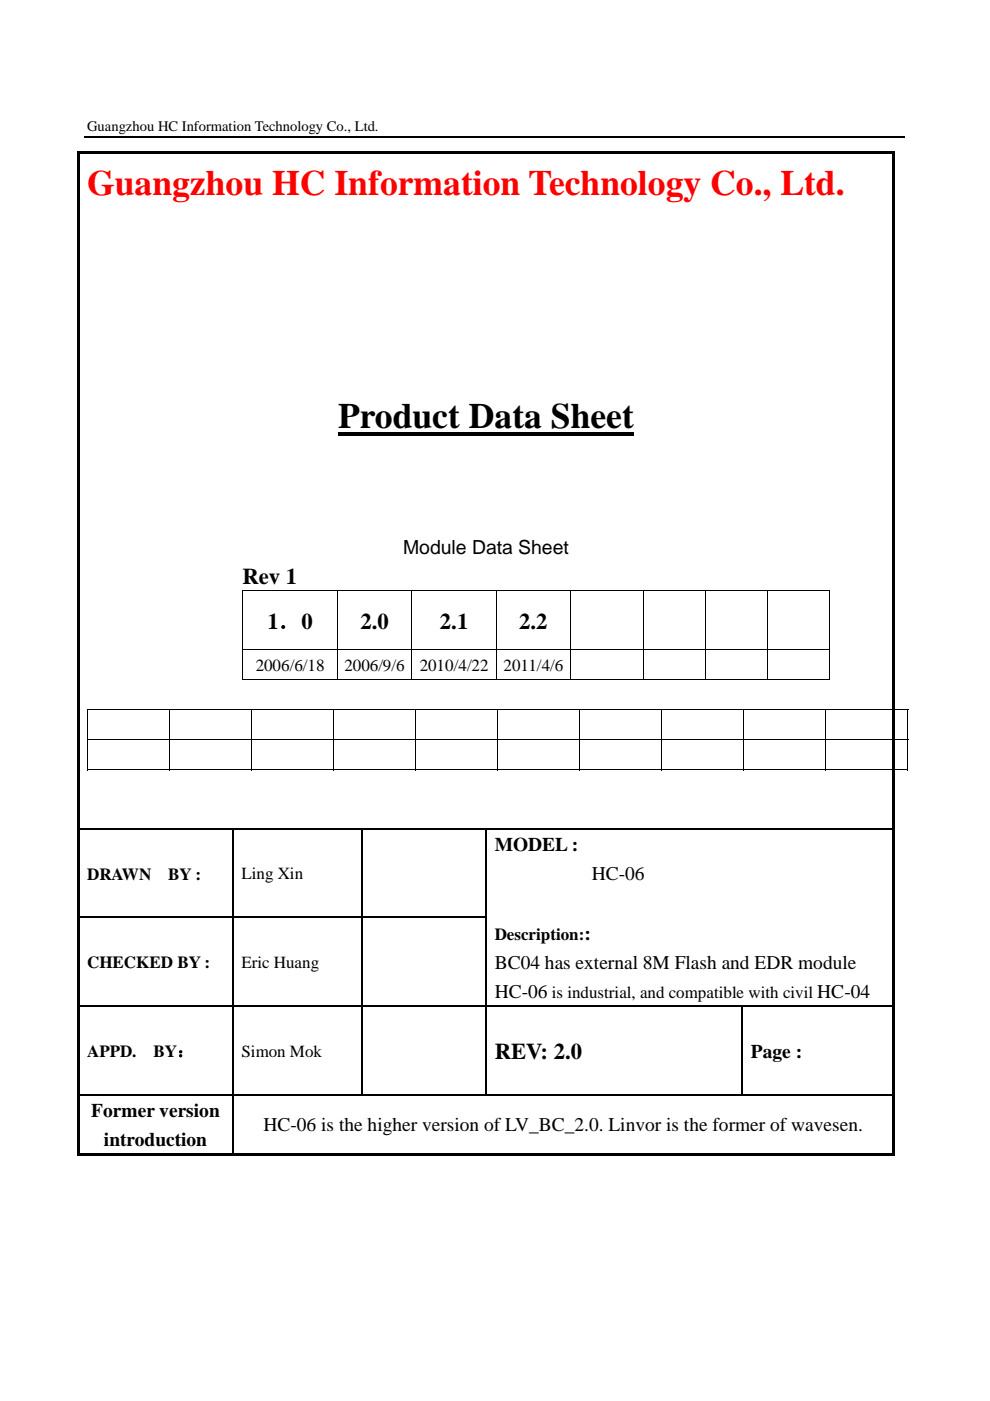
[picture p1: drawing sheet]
<svg xmlns="http://www.w3.org/2000/svg" width="210mm" height="297mm" viewBox="0 0 210 297" stroke-linecap="round" stroke-linejoin="round" font-family="sans-serif">
<defs><g id="words">
<text font-size="7.6" fill="#f00" x="18.5" y="41.4">Guangzhou HC Information Technology Co., Ltd.</text>
<text font-size="7.6" x="71.7" y="90.8">Product Data Sheet</text>
<g font-size="4.8">
<text x="51.4" y="123.9">Rev 1</text>
<text x="56.7" y="133.3">1．0</text>
<text x="76.4" y="133.3">2.0</text>
<text x="93.3" y="133.3">2.1</text>
<text x="110.1" y="133.3">2.2</text>
<text x="104.9" y="224.5">REV: 2.0</text>
</g>
<g font-size="4.1">
<text x="85.5" y="117.4">Module Data Sheet</text>
<text x="104.9" y="180.5">MODEL :</text>
<text x="125.5" y="186.6">HC-06</text>
<text x="124" y="199.3">:</text>
<text x="104.9" y="205.4">BC04 has external 8M Flash and EDR module</text>
<text x="104.9" y="211.6">HC-06</text>
<text x="173.3" y="211.6">HC-04</text>
<text x="159.3" y="224.3">Page :</text>
<text x="19.4" y="236.9">Former version</text>
<text x="55.9" y="239.9">HC-06 is the higher version of LV_BC_2.0. Linvor is the former of wavesen.</text>
<text x="22.1" y="243">introduction</text>
</g>
<g font-size="3.6">
<text x="54.3" y="142.2">2006/6/18</text>
<text x="73" y="142.2">2006/9/6</text>
<text x="89" y="142.2">2010/4/22</text>
<text x="106.8" y="142.2">2011/4/6</text>
<text x="18.5" y="186.5">DRAWN</text>
<text x="35.7" y="186.5">BY :</text>
<text x="51.2" y="186.4">Ling Xin</text>
<text x="104.9" y="199.3">Description:</text>
<text x="18.5" y="205.3">CHECKED BY :</text>
<text x="51.2" y="205.2">Eric Huang</text>
<text x="117.1" y="211.6">is industrial, and compatible with civil</text>
<text x="18.5" y="224">APPD.</text>
<text x="32.6" y="224">BY：</text>
<text x="51.2" y="224">Simon Mok</text>
</g>
<text font-size="3.1" x="18.5" y="27.8">Guangzhou HC Information Technology Co., Ltd.</text>
</g></defs>
<g fill="none" stroke="#000" stroke-width=".25">
<path d="M18 29h174M16.9 175.7h32.3M49.4 175.9v18.5M49.5 175.7h27.2M76.9 175.7h26.1M103.1 175.9v18.5M103.2 175.7h86.1M16.9 194.5h32.3M49.4 194.7v18.5M49.5 194.5h27.2M76.9 194.5h26.1M103.1 194.7v18.5"/>
<path d="M16.9 213.3h32.3M49.4 213.5v18.5M49.5 213.3h27.2M76.9 213.3h26.1M103.1 213.5v18.5M103.2 213.3h54.1M157.4 213.5v18.5M157.6 213.3h31.7M16.9 232.1h32.3M49.4 232.2v12.4M49.5 232.1h139.8"/>
</g>
<g fill="#000">
<path d="M16.4 32h.5v.6h-.5zM16.4 32h173.4v.6h-173.4zM189.3 32h.5v.6h-.5zM71.7 91.7h62.8v.7h-62.8zM51.4 125.2h.2v.1h-.2zM176 125.2h.1v.1h-.1zM18.5 150.4h.1v.2h-.1zM176 144.1h.1v.1h-.1zM192.5 150.4h.1v.2h-.1zM16.4 32.6h.5v143h-.5zM16.4 175.6h.5v.3h-.5zM49.2 175.6h.3v.3h-.3z"/>
<path d="M76.7 175.6h.2v.3h-.2zM103 175.6h.2v.3h-.2zM189.3 32.6h.5v143h-.5zM189.3 175.6h.5v.3h-.5zM192.5 163.1h.1v.2h-.1zM16.4 175.9h.5v18.5h-.5zM16.4 194.4h.5v.3h-.5zM49.2 194.4h.3v.3h-.3zM76.7 194.4h.2v.3h-.2zM103 194.4h.2v.3h-.2zM189.3 175.9h.5v18.5h-.5zM189.3 194.4h.5v.3h-.5z"/>
<path d="M16.4 194.7h.5v18.5h-.5zM16.4 213.2h.5v.3h-.5zM49.2 213.2h.3v.3h-.3zM76.7 213.2h.2v.3h-.2zM103 213.2h.2v.3h-.2zM157.3 213.2h.3v.3h-.3zM189.3 194.7h.5v18.5h-.5zM189.3 213.2h.5v.3h-.5zM16.4 213.5h.5v18.5h-.5zM16.4 232h.5v.2h-.5zM49.2 232h.3v.2h-.3zM189.3 213.5h.5v18.5h-.5z"/>
<path d="M189.3 232h.5v.2h-.5zM16.4 232.2h.5v12.9h-.5zM16.4 244.6h32.8v.5h-32.8zM49.2 244.6h140.1v.5h-140.1zM189.3 232.2h.5v12.9h-.5zM189.3 244.6h.5v.5h-.5z"/>
</g>
<g fill="none" stroke="#000" stroke-width=".21">
<path d="M51.4 125.3h124.7M51.4 137.8h124.7M51.5 125.3v12.4M51.5 137.9v6.3M71.6 125.3v12.4M71.6 137.9v6.3M87.3 125.3v12.4M87.3 137.9v6.3M105.4 125.3v12.4M105.4 137.9v6.3M121 125.3v12.4M121 137.9v6.3"/>
<path d="M136.6 125.3v12.4M136.6 137.9v6.3M149.7 125.3v12.4M149.7 137.9v6.3M162.9 125.3v12.4M162.9 137.9v6.3M176 125.3v12.4M176 137.9v6.3M18.5 150.5h174.1M18.5 156.8h174.1M18.6 150.6v6.1M18.6 156.9v6.4"/>
<path d="M36 150.6v6.1M36 156.9v6.4M51.4 144.1h20.1M53.4 150.6v6.1M53.4 156.9v6.4M70.7 150.6v6.1M70.7 156.9v6.4M71.6 144.1h15.6M87.4 144.1h17.9M88.1 150.6v6.1M88.1 156.9v6.4M105.5 144.1h15.4"/>
<path d="M105.5 150.6v6.1M105.5 156.9v6.4M121 144.1h15.5M122.9 150.6v6.1M122.9 156.9v6.4M136.7 144.1h12.9M140.3 150.6v6.1M140.3 156.9v6.4M149.8 144.1h13M157.7 150.6v6.1M157.7 156.9v6.4M163 144.1h13"/>
<path d="M175.1 150.6v6.1M175.1 156.9v6.4M192.6 150.6v6.1M192.6 156.9v6.4M18.5 163.2h17.4M36 163.2h17.3M53.4 163.2h17.3M70.8 163.2h17.3M88.2 163.2h17.3M105.6 163.2h17.3M123 163.2h17.3M140.4 163.2h17.2"/>
<path d="M157.8 163.2h17.2M175.2 163.2h17.3"/>
</g>
<path d="M76.8 175.9v18.5M76.8 194.7v18.5M76.8 213.5v18.5" fill="none" stroke="#000" stroke-width=".23"/>
<use href="#words"/>
</svg>
